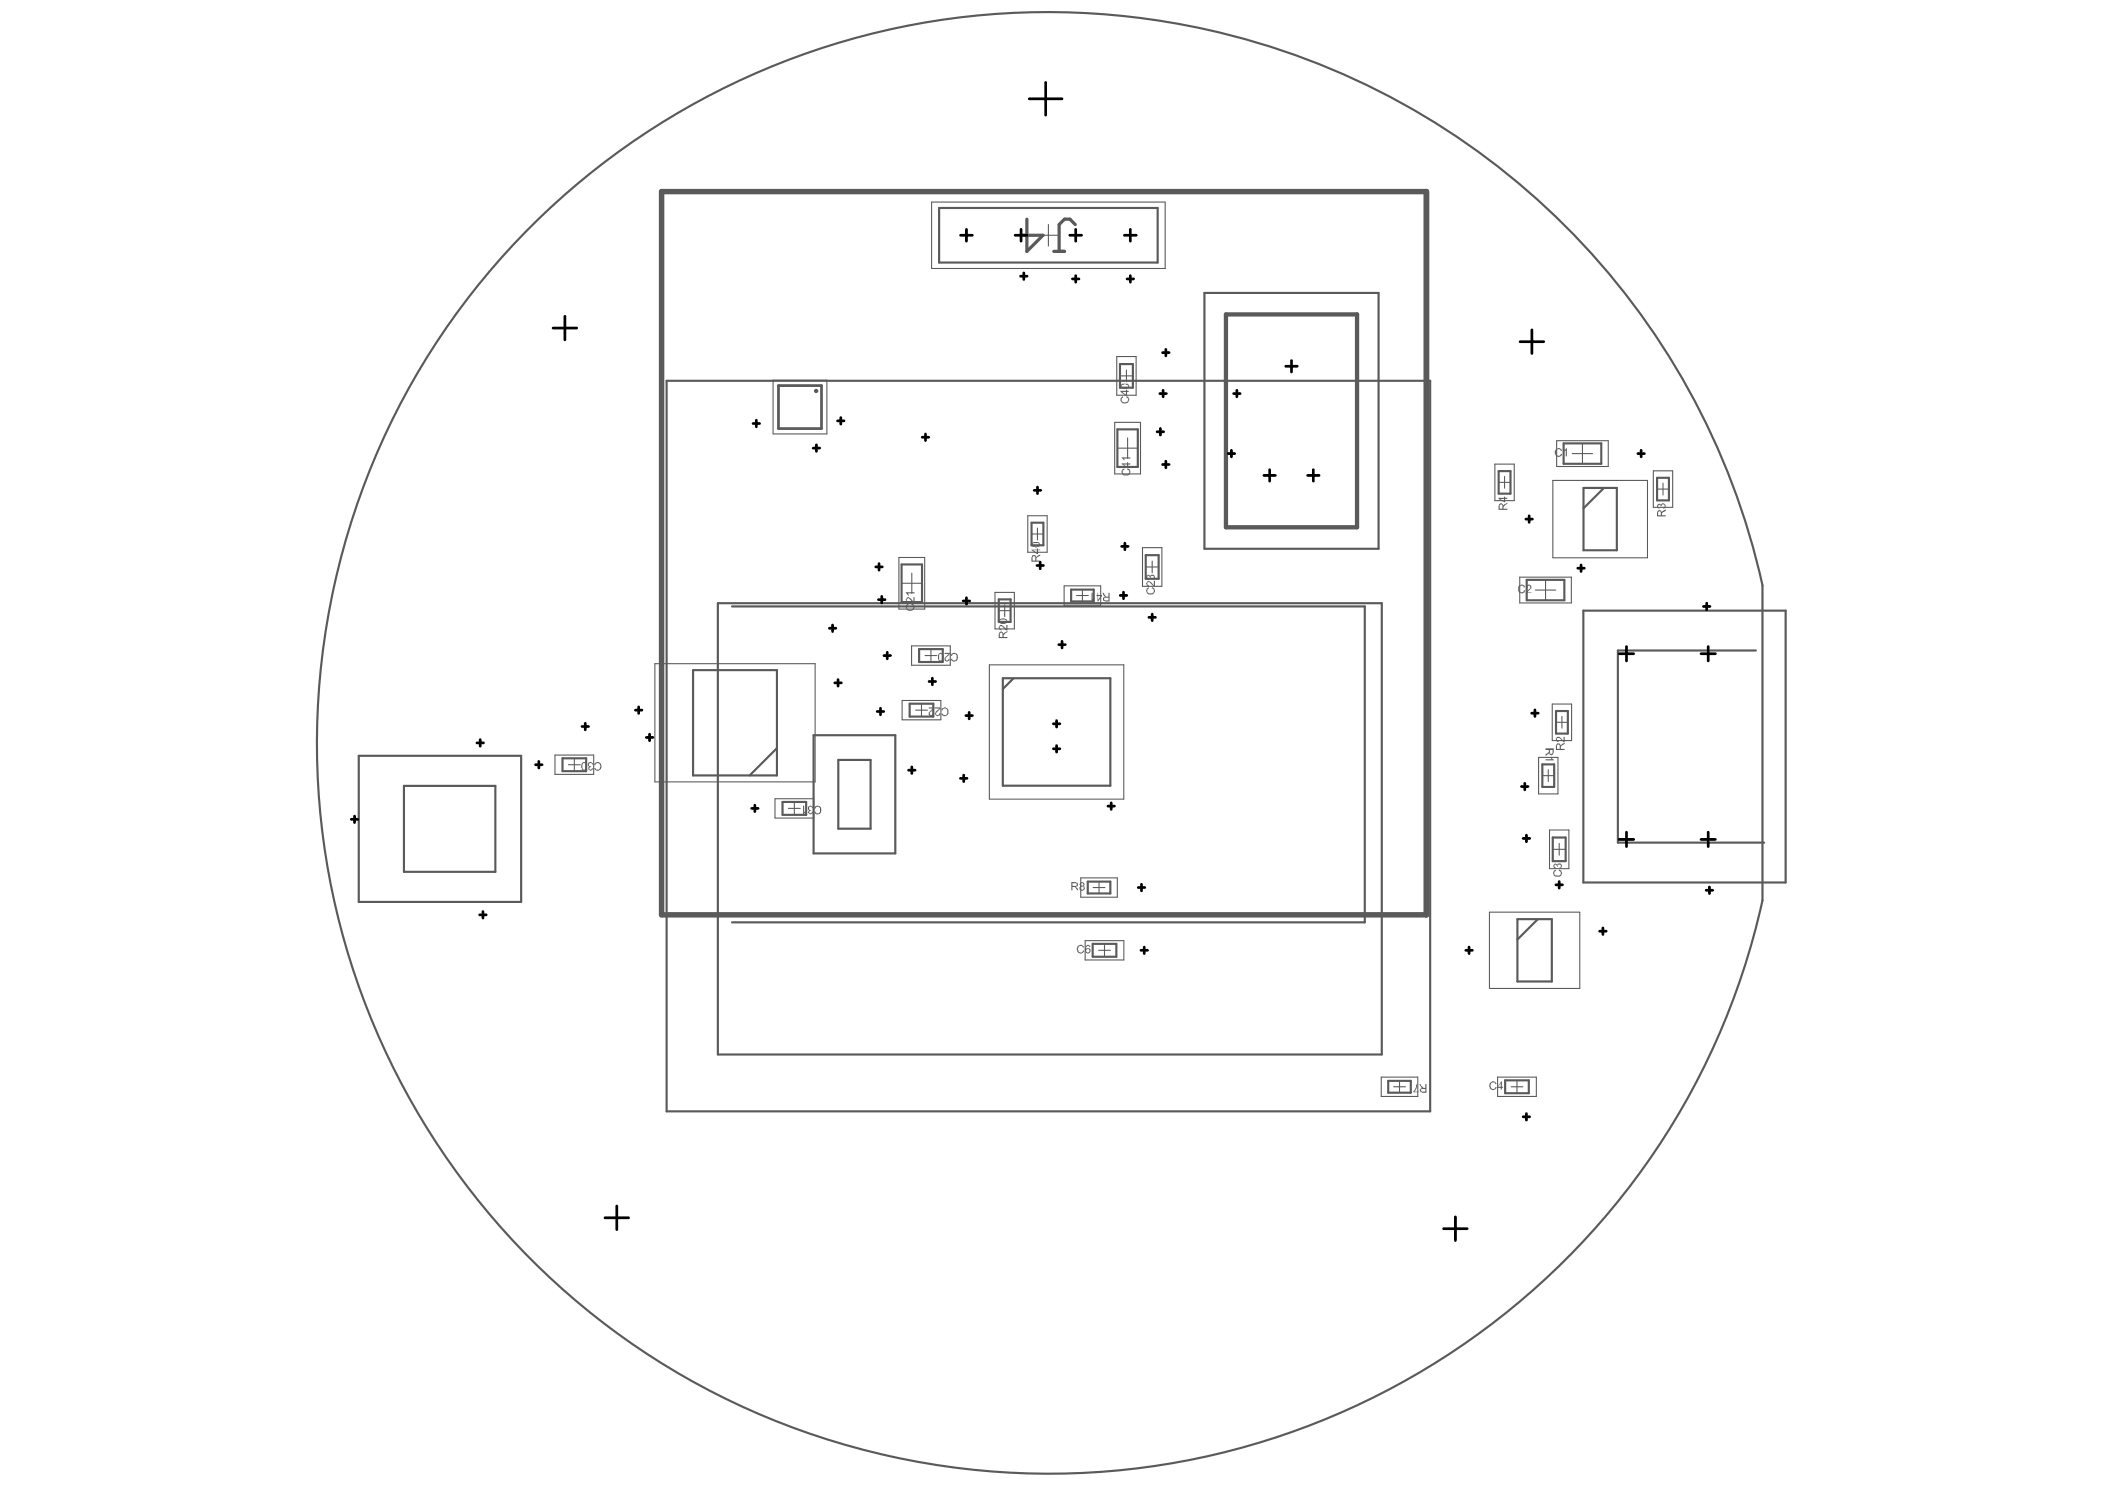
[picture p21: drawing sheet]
<svg xmlns="http://www.w3.org/2000/svg" width="297mm" height="210mm" viewBox="0 0 297 210" stroke-linecap="round" stroke-linejoin="round" font-family="sans-serif">
<g fill="#5a5a5a">
<path d="M219.5 63.4a.53 .53 0 0 1 .9 .1l-.1 .1a.36 .36 0 0 0-.5-.2 .36 .36 0 0 0-.2 .4 .41 .41 0 0 0 .2 .5h.1a.27 .27 0 0 0 .4-.3l.1 .1a.27 .27 0 0 1-.3 .3 .46 .46 0 0 1-.7-.4z"/>
<path d="M220.7 63.5l.4-.3v1.2h-.2v-.9l-.2 .2z"/>
<path d="M115 113.7h.2a.48 .48 0 0 1 .6 .1v.1a.57 .57 0 0 1 0 .8 .57 .57 0 0 1-.9 0v-.2h.2a.34 .34 0 0 0 .3 .2 .34 .34 0 0 0 .3-.1v-.2a.41 .41 0 0 0-.1-.5 .41 .41 0 0 0-.5 0l-.1 .2-.1-.1z"/>
<path d="M114 113.8l.3-.1h.2l.2 .1-.1 .2a.26 .26 0 0 0-.3-.2 .26 .26 0 0 0-.2 .3 .26 .26 0 0 0 .4 .2 .2 .2 0 0 0-.2 .1 .2 .2 0 0 0 0 .3 .17 .17 0 0 0 .2 0 .17 .17 0 0 0 .1-.2l.1 .1a.35 .35 0 0 1-.5 .2l-.2-.1 .2-.4-.2-.1z"/>
<path d="M113.3 113.7h.2v.9l.2-.2v.2l-.3 .3h-.1z"/>
<path d="M161.8 83l.2-.1 .1 .1a.38 .38 0 0 0-.2 .5 .38 .38 0 0 0 .5 .2 .35 .35 0 0 0 .4-.3 .35 .35 0 0 0-.3-.4l.1-.1a.52 .52 0 0 1 .4 .6 .52 .52 0 0 1-.7 .4 .58 .58 0 0 1-.5-.9z"/>
<path d="M161.8 82.1l.3-.2 .3 .2 .4 .4v-.6h.2v.8h-.3l-.3-.4a.23 .23 0 0 0-.3-.2 .23 .23 0 0 0-.2 .2 .23 .23 0 0 0 .2 .2l-.1 .2a.31 .31 0 0 1-.2-.5z"/>
<path d="M161.8 81.2l.2-.1 .4 .1a.29 .29 0 0 1 .3-.1 .29 .29 0 0 1 .2 .2h.1l-.1 .4-.1 .1-.2-.1a.26 .26 0 0 0 .2-.3 .26 .26 0 0 0-.3-.2 .26 .26 0 0 0-.1 .3h-.1a.24 .24 0 0 0-.1-.2 .24 .24 0 0 0-.3 0v.2l.2 .1-.1 .2a.35 .35 0 0 1-.2-.6z"/>
<path d="M154 83.6h.2v.9l.2-.1v.1l-.3 .4h-.1z"/>
<path d="M219.6 104l.2-.1a.87 .87 0 0 1 .8 .6v-.6h.2v.8l-.2-.1-.4-.3a.23 .23 0 0 0-.3-.3 .23 .23 0 0 0-.2 .3 .23 .23 0 0 0 .2 .2v.1h-.2a.3 .3 0 0 1-.1-.5z"/>
<path d="M132.9 99.9a.6 .6 0 0 1 .9 .4 .6 .6 0 0 1-.7 .7l-.3-.3 .2-.1a.38 .38 0 0 0 .5 .3 .38 .38 0 0 0 .2-.6 .35 .35 0 0 0-.3-.4 .35 .35 0 0 0-.4 .4l-.2-.1z"/>
<path d="M131.9 99.8h.8v.2l-.4 .4a.23 .23 0 0 0-.2 .2 .23 .23 0 0 0 .2 .3 .23 .23 0 0 0 .2-.3h.2a.35 .35 0 0 1-.3 .4 .35 .35 0 0 1-.4-.3l-.1-.1 .2-.3 .4-.4h-.6z"/>
<path d="M131.1 99.8h.7v.1l-.4 .4a.27 .27 0 0 0-.2 .3 .27 .27 0 0 0 .3 .3l.1-.3 .1 .1a.35 .35 0 0 1-.5 .2 .35 .35 0 0 1 .1-.6l.3-.4h-.5z"/>
<path d="M158.2 56.1l.1-.2 .2 .2a.39 .39 0 0 0-.1 .5 .39 .39 0 0 0 .6 .1h.1v-.2a.26 .26 0 0 0 .1-.3 .26 .26 0 0 0-.3-.1l.1-.2a.55 .55 0 0 1 .3 .7 .55 .55 0 0 1-.7 .3l-.3-.1a.54 .54 0 0 1-.1-.7z"/>
<path d="M83.9 107.7a.53 .53 0 0 1 .9 .1v.1a.52 .52 0 0 1-.2 .7 .52 .52 0 0 1-.7-.3h.1a.32 .32 0 0 0 .3 .3 .32 .32 0 0 0 .3-.3 .47 .47 0 0 0 0-.5 .47 .47 0 0 0-.4-.2l-.2 .4-.2-.1z"/>
<path d="M83 107.6h.1a.38 .38 0 0 1 .6 .2l-.1 .1a.23 .23 0 0 0-.3-.2 .23 .23 0 0 0-.2 .2 .23 .23 0 0 0 .3 .2l-.2 .2a.19 .19 0 0 0 0 .2 .19 .19 0 0 0 .3 0l.1-.2 .1 .1h-.1a.31 .31 0 0 1-.3 .3 .31 .31 0 0 1-.3-.4l.2-.1-.1-.1a.33 .33 0 0 1-.1-.5z"/>
<path d="M134.3 92.2h.1a.48 .48 0 0 1 .7 0v.1a.57 .57 0 0 1-.1 .8 .57 .57 0 0 1-.8 0l-.1-.2h.3a.34 .34 0 0 0 .3 .3 .34 .34 0 0 0 .3-.2v-.1a.41 .41 0 0 0-.1-.6 .41 .41 0 0 0-.5 0l-.1 .3-.2-.1z"/>
<path d="M133.3 92.1h.8v.1l-.4 .4a.27 .27 0 0 0-.3 .3 .27 .27 0 0 0 .4 .3v-.3l.2 .1a.35 .35 0 0 1-.6 .2 .35 .35 0 0 1 .1-.6l.3-.4h-.5z"/>
<path d="M141 88.3a.31 .31 0 0 1 .5 0l.5 .4v-.5h.2v.7h-.4l-.3-.4a.25 .25 0 0 0-.2-.2 .25 .25 0 0 0-.2 .2v.2l.2 .1v.1h-.2l-.2-.3z"/>
<path d="M127.9 85.3l.1-.1h.2v.1a.39 .39 0 0 0-.1 .6 .39 .39 0 0 0 .6 0 .31 .31 0 0 0 .2-.3 .31 .31 0 0 0-.3-.3l.1-.1a.55 .55 0 0 1 .3 .7 .55 .55 0 0 1-.7 .3l-.3-.1-.2-.3z"/>
<path d="M127.9 84.4h.1a.22 .22 0 0 1 .1-.2 .22 .22 0 0 1 .3 .1l.5 .6v-.7h.2v.8h-.3l-.4-.4a.23 .23 0 0 0-.2-.2 .23 .23 0 0 0-.2 .2 .23 .23 0 0 0 .2 .3v.1a.4 .4 0 0 1-.4-.5z"/>
<path d="M127.8 83.5h1.3v.2h-1l.2 .2-.2 .1-.3-.3z"/>
<path d="M158.3 66.2l.4-.1v.2a.34 .34 0 0 0-.3 .3 .34 .34 0 0 0 .2 .3h.1a.41 .41 0 0 0 .6-.1 .41 .41 0 0 0 0-.5l-.3-.1 .1-.1a.52 .52 0 0 1 .4 .6 .52 .52 0 0 1-.7 .4 .5 .5 0 0 1-.5-.3 .5 .5 0 0 1 0-.5z"/>
<path d="M158.3 64.5h1.2v.2h-.9l.1 .2h-.1z"/>
<path d="M199.9 152.9h.2l-.1 .5-.4 .6h.6v.1h-.8v-.2l.2-.1 .2-.4z"/>
<path d="M152 133.5a.51 .51 0 0 1 .5-.2 .51 .51 0 0 1 .5 .4h-.2a.32 .32 0 0 0-.3-.3 .32 .32 0 0 0-.3 .3 .34 .34 0 0 0 .1 .6 .33 .33 0 0 0 .4 0 .33 .33 0 0 0 .2-.2h.1a.64 .64 0 0 1-.8 .3l-.3-.3z"/>
<path d="M233.9 71.1h.1a.22 .22 0 0 1 .2 0 .22 .22 0 0 1 .2 .1 .37 .37 0 0 1 .5-.1 .37 .37 0 0 1 .1 .5l-.2 .2-.1-.2a.22 .22 0 0 0 .2-.1 .22 .22 0 0 0-.1-.3 .22 .22 0 0 0-.3 .1l-.1 .2a.21 .21 0 0 0-.3-.3 .21 .21 0 0 0-.1 .3l.2 .1-.1 .2a.46 .46 0 0 1-.2-.7z"/>
<path d="M219.2 122.8l.4-.1v.2a.34 .34 0 0 0-.3 .3 .34 .34 0 0 0 .2 .3h.1a.41 .41 0 0 0 .6-.1 .41 .41 0 0 0 0-.5l-.3-.1 .1-.1a.52 .52 0 0 1 .4 .6 .52 .52 0 0 1-.7 .4 .5 .5 0 0 1-.5-.3 .5 .5 0 0 1 0-.5z"/>
<path d="M219.2 122l.2-.2 .4 .2a.29 .29 0 0 1 .3-.2 .29 .29 0 0 1 .2 .2h.1l-.1 .4v.1l-.3-.1a.26 .26 0 0 0 .3-.3 .26 .26 0 0 0-.3-.2 .26 .26 0 0 0-.2 .4h-.1a.24 .24 0 0 0-.1-.3 .24 .24 0 0 0-.3 0v.3l.3 .1-.1 .1a.35 .35 0 0 1-.3-.5z"/>
<path d="M214.3 82.6a.55 .55 0 0 1 .9 .3h-.2a.34 .34 0 0 0-.3-.3 .34 .34 0 0 0-.3 .2v.1a.41 .41 0 0 0 .1 .6 .41 .41 0 0 0 .5 0l.1-.3 .1 .1a.52 .52 0 0 1-.6 .4 .52 .52 0 0 1-.4-.7z"/>
<path d="M215.4 82.6l.1-.1a.39 .39 0 0 1 .5 .1 .39 .39 0 0 1-.1 .6l-.4 .3h.6v.1h-.8l.4-.4a.27 .27 0 0 0 .2-.3 .27 .27 0 0 0-.3-.3l-.1 .3h-.1z"/>
<path d="M210.2 152.8a.51 .51 0 0 1 .5-.3 .51 .51 0 0 1 .5 .4h-.2a.32 .32 0 0 0-.3-.2 .32 .32 0 0 0-.3 .2v.1a.34 .34 0 0 0 .1 .5 .33 .33 0 0 0 .4 .1 .33 .33 0 0 0 .2-.3l.1 .1a.64 .64 0 0 1-.8 .3l-.2-.4z"/>
<path d="M218.1 107.1h.8l-.1-.2 .1-.1 .3 .5h-1.1z"/>
<path d="M155.8 84.4l.1 .3h.5v-.4zM155.6 83.6h.1l.3 .6h.4v-.6h.2v1.3h-.6a.35 .35 0 0 1-.4-.4 .35 .35 0 0 1 .4-.3l-.3-.2z"/>
<path d="M155 84.1v.5l.3-.5zM154.9 83.6h.1v.3h.5v.2l-.5 .8h-.1v-.8h-.2v-.2h.2z"/>
<path d="M211.6 71.3v.5h.4v-.3a.21 .21 0 0 0-.1-.3 .21 .21 0 0 0-.3 .1zM211.5 71.1a.34 .34 0 0 1 .4-.1 .34 .34 0 0 1 .3 .3v-.2l.5-.2v.2l-.5 .4v.3h.5v.1h-1.2z"/>
<path d="M211.7 70.4l.5 .4v-.4zM211.5 70.2h.7v-.1h.2v.1h.3v.2h-.3v.4h-.2l-.7-.4z"/>
<path d="M219.7 105.1v.5h.4v-.3a.21 .21 0 0 0-.1-.3 .21 .21 0 0 0-.3 .1zM219.6 105l.2-.1a.41 .41 0 0 1 .5 .3l.1-.2 .4-.2v.2l-.5 .3v.3h.5v.2h-1.2z"/>
<path d="M158.3 55.3l.6 .4v-.4zM158.1 55.1h.8v-.1h.1v.1h.3v.2h-.3v.5h-.1l-.8-.5z"/>
<path d="M158.3 54.4a.29 .29 0 0 0 .4 .3h.1a.25 .25 0 0 0 .3-.1 .25 .25 0 0 0 0-.3l-.5-.1zM158.1 54.4a.98 .98 0 0 1 1.1-.2 .29 .29 0 0 1 .1 .3 .29 .29 0 0 1-.2 .2v.1a1 1 0 0 1-1-.2z"/>
<path d="M82.3 107.6l-.1 .5a.4 .4 0 0 0 .4 .5v-.5a.33 .33 0 0 0 0-.3 .33 .33 0 0 0-.3-.2zM82.1 107.6a.41 .41 0 0 1 .5 0 .41 .41 0 0 1 .2 .4v.1a.46 .46 0 0 1-.6 .5l-.2-.3z"/>
<path d="M132.5 92.3v.5a.26 .26 0 0 0 .1 .4 .26 .26 0 0 0 .4-.3v-.1a.42 .42 0 0 0-.4-.6zM132.4 92.2a.31 .31 0 0 1 .6 0 .68 .68 0 0 1-.2 1.1h-.1a.78 .78 0 0 1-.3-1.1z"/>
<path d="M141.1 89.4v.5h.4v-.3a.21 .21 0 0 0-.2-.3 .21 .21 0 0 0-.2 .1zM141 89.2a.34 .34 0 0 1 .4-.1 .34 .34 0 0 1 .2 .3l.1-.2 .5-.2v.2l-.6 .4v.3h.6v.1h-1.3z"/>
<path d="M141.1 87.5a.35 .35 0 0 0 .2 .4 .35 .35 0 0 0 .3 0 .25 .25 0 0 0 .3-.1 .25 .25 0 0 0 0-.3l-.7-.1zM141 87.4a.84 .84 0 0 1 1.2 .1 .29 .29 0 0 1-.4 .4 .56 .56 0 0 1-.5 .1 .56 .56 0 0 1-.4-.5z"/>
<path d="M145.7 78.5v.6h.4v-.4a.21 .21 0 0 0-.1-.3 .21 .21 0 0 0-.3 .1zM145.6 78.4l.2-.1a.41 .41 0 0 1 .4 .3l.2-.2 .4-.2v.2l-.6 .3v.4h.6v.1h-1.3z"/>
<path d="M145.8 77.6l.5 .4v-.4zM145.5 77.5h.8v-.1h.2v.1h.3v.1h-.3v.6h-.2z"/>
<path d="M145.7 76.7a.45 .45 0 0 0 .3 .4 .45 .45 0 0 0 .5-.1 .21 .21 0 0 0 .1-.3 .21 .21 0 0 0-.3-.1zM145.6 76.6a1.02 1.02 0 0 1 1.1 0 .27 .27 0 0 1-.1 .5 .71 .71 0 0 1-1.1-.3z"/>
<path d="M158.5 65.5l.5 .3v-.3zM158.3 65.4h.7v-.2h.2v.2h.3v.1h-.3v.5h-.2z"/>
<path d="M200.5 153.7l.2 .3h.4v-.4zM200.3 152.9h.1l.4 .6h.3v-.6h.2v1.3l-.8-.1a.33 .33 0 0 1-.1-.4 .33 .33 0 0 1 .3-.2l-.2-.1z"/>
<path d="M153.2 133.5l.1-.1a.35 .35 0 0 1 .3-.1 .35 .35 0 0 1 .3 .2l-.2 .1a.24 .24 0 0 0-.2-.2 .24 .24 0 0 0-.2 .3v.2a.33 .33 0 0 1 .4-.1 .33 .33 0 0 1 .1 .5v.1a.47 .47 0 0 1-.5 0 .47 .47 0 0 1-.2-.4zM153.3 133.9a.25 .25 0 0 0 0 .4 .25 .25 0 0 0 .4-.1 .25 .25 0 0 0-.1-.3 .25 .25 0 0 0-.3 0z"/>
<path d="M151.3 124.6v.4h.4a.2 .2 0 0 0 .3-.2 .2 .2 0 0 0-.3-.2zM151.2 124.4h.5a.35 .35 0 0 1 .4 .3 .35 .35 0 0 1-.3 .4l.2 .2 .2 .3h-.2l-.3-.5h-.4v.5h-.1z"/>
<path d="M152.5 124.7v.1a.2 .2 0 0 0 .3 .1 .2 .2 0 0 0 0-.3 .2 .2 0 0 0-.3 .1zM152.5 125.1a.22 .22 0 0 0 .1 .3 .22 .22 0 0 0 .3 0h.1a.29 .29 0 0 0-.4-.4zM152.4 124.5h.1a.27 .27 0 0 1 .5 .1 .27 .27 0 0 1-.1 .4h.1l.1 .3-.1 .1a.35 .35 0 0 1-.5 .2 .35 .35 0 0 1 .1-.6 .21 .21 0 0 1-.3-.2 .21 .21 0 0 1 .1-.2z"/>
<path d="M234 72.2v.5h.4v-.5l-.2-.1zM233.9 72.1l.3-.2 .2 .2 .1 .2v-.2l.6-.3v.3l-.6 .3v.3h.6v.1h-1.3z"/>
<path d="M211.8 152.8l-.4 .5h.4zM211.8 152.5h.1v.8h.2v.2h-.2v.2h-.1v-.2h-.5v-.2z"/>
<path d="M218.7 105.8v.5a.22 .22 0 0 0 .3 0 .22 .22 0 0 0 .1-.2v-.3zM218.1 105.6h1.1v.8l-.3 .2-.3-.2v-.2v.1l-.5 .3v-.2l.5-.3v-.3h-.5z"/>
</g>
<path d="M144.9 30.9v4.6l2.3-2.3h-3.1M148.7 35.5h1.5M151.7 31.7l-.7-.8h-.8l-.7 .8v3.8" fill="none" stroke="#5a5a5a" stroke-width=".46"/>
<g fill="none" stroke="#5a5a5a" stroke-width=".15">
<path d="M131.5 28.5h32.9v9.4h-32.9zM146.4 33.2h3.1M147.9 31.7v3M109.1 53.6h7.6v7.6h-7.6zM157.3 59.6h3.6v7.3h-3.6zM157.6 50.3h2.7v5.5h-2.7zM158.1 53h1.7M159 52.2v1.7M126.8 78.6h3.7v7.3h-3.7zM145 72.8h2.8v5.1h-2.8zM145.6 75.3h1.6M146.4 74.5v1.7"/>
<path d="M157.7 63.2h2.9M159.1 61.8v2.9M161.2 77.3h2.8v5.4h-2.8zM161.8 80h1.6M162.6 79.1v1.7M210.9 65.5h2.8v5.1h-2.8zM211.5 68h1.6M212.3 67.2v1.7M219.1 67.8h13.4v10.9h-13.4zM219.7 62.2h7.2v3.6h-7.2zM221.9 64h2.8M223.3 62.5v2.9"/>
<path d="M233.3 66.4h2.7v5.2h-2.7zM233.8 69h1.7M234.7 68.2v1.6M92.4 93.6h22.6v16.7h-22.6zM127.2 82.3h2.9M127.3 98.8h5.5v2.7h-5.5zM128.6 91.1h5.5v2.7h-5.5zM128.7 80.8v2.9M130 99.3v1.7M130.5 92.5h1.7M131.4 91.6v1.7M139.6 93.8h19v18.9h-19z"/>
<path d="M140.4 83.6h2.7v5.1h-2.7zM140.9 86.1h1.7M141.8 85.3v1.7M150.2 82.6h5.1v2.8h-5.1zM151.9 84h1.7M152.7 83.2v1.6M214.5 81.4h7.2v3.7h-7.2zM216.7 83.2h2.8M218.1 81.8v2.9M219 99.3h2.8v5.2h-2.8zM78.3 106.5h5.5v2.7h-5.5zM80.2 107.9h1.7"/>
<path d="M81 107v1.7M109.4 112.7h5.4v2.7h-5.4zM111.3 114h1.6M112.1 113.2v1.7M129.2 100.2h1.7M217.1 106.8h2.7v5.2h-2.7zM217.6 109.4h1.7M218.5 108.6v1.6M218.7 117.1h2.7v5.4h-2.7zM219.2 119.8h1.7M219.6 101.9h1.6M220 119v1.6"/>
<path d="M220.4 101.1v1.6M152.5 123.8h5.2v2.8h-5.2zM153.1 132.7h5.5v2.7h-5.5zM154.3 125.2h1.6M155 134.1h1.7M155.1 124.4v1.6M155.9 133.2v1.7M210.2 128.7h12.7v10.7h-12.7zM194.9 151.9h5.2v2.8h-5.2zM196.7 153.3h1.6M197.5 152.5v1.6M211.3 151.9h5.5v2.8h-5.5z"/>
<path d="M213.2 153.3h1.7M214.1 152.5v1.6"/>
</g>
<g fill="none" stroke="#5a5a5a" stroke-width=".3">
<path d="M76.8 30.1a103.2 103.2 0 0 1 171.9 52.5v44.4a103.2 103.2 0 0 1-119.5 79.2 103.2 103.2 0 0 1-83.3-116.7 102.7 102.7 0 0 1 30.9-59.4zM132.5 29.3h30.9v7.7h-30.9zM94.1 53.7h107.7v103.1h-107.7zM158 51.4h1.9v3.3h-1.9zM170 41.3h24.5v36.1h-24.5zM127.2 79.6h2.9v5.3h-2.9zM145.6 73.7h1.6v3.2h-1.6zM157.7 60.6h2.9v5.3h-2.9zM161.7 78.3h1.8v3.3h-1.8zM211.5 66.5h1.6v3.1h-1.6zM220.6 62.5h5.4v2.9h-5.4zM223.4 68.8h4.8v8.8h-4.8z"/>
<path d="M226.3 68.8l-2.9 2.9M233.8 67.4h1.7v3.2h-1.7zM97.8 94.5h11.8v14.9h-11.8zM101.3 85.1h93.7v63.7h-93.7zM103.3 85.5h89.3v44.6h-89.3M128.4 99.3h3.3v1.8h-3.3zM129.7 91.6h3.3v1.8h-3.3zM140.9 84.5h1.7v3.2h-1.7zM141.5 95.7h15.2v15.1h-15.2zM143 95.7l-1.5 1.5M151.1 83.2h3.2v1.6h-3.2zM215.4 81.8h5.3v2.9h-5.3z"/>
<path d="M223.4 86.1h28.6v38.4h-28.6zM247.8 91.8h-19.5v27.1h20.6M50.6 106.6h22.9v20.6h-22.9zM57 110.9h12.9v12.1h-12.9zM79.4 107h3.3v1.8h-3.3zM109.6 105.5l-3.8 3.9M110.4 113.1h3.4v1.8h-3.4zM114.8 103.7h11.5v16.7h-11.5zM118.3 107.2h4.5v9.7h-4.5zM217.6 107.8h1.7v3.2h-1.7zM219.1 118.1h1.8v3.4h-1.8zM219.6 100.3h1.6v3.2h-1.6z"/>
<path d="M153.5 124.4h3.2v1.6h-3.2zM154.2 133.1h3.3v1.9h-3.3zM214.1 129.7h4.9v8.8h-4.9zM217 129.7l-2.9 2.8M195.9 152.5h3.2v1.6h-3.2zM212.4 152.4h3.3v1.8h-3.3z"/>
<circle cx="115.2" cy="55.2" r=".15"/>
</g>
<path d="M173 44.4h18.5v30h-18.5z" fill="none" stroke="#5a5a5a" stroke-width=".61"/>
<path d="M109.9 54.4h6v6.1h-6z" fill="none" stroke="#5a5a5a" stroke-width=".39"/>
<path d="M93.4 27h107.9v102.1h-107.9z" fill="none" stroke="#5a5a5a" stroke-width=".77"/>
<g fill="none" stroke="#000" stroke-width=".39">
<path d="M145.2 13.9h4.7M147.6 11.6v4.6M135.5 33.2h1.7M136.4 32.4v1.6M143.2 33.2h1.7M144 39h.9M144.1 32.4v1.6M144.5 38.5v.9M151 33.2h1.6M151.3 39.3h1M151.8 32.4v1.6M151.8 38.9v.9"/>
<path d="M158.7 33.2h1.6M159 39.3h1M159.5 32.4v1.6M159.5 38.9v.9M78 46.3h3.4M79.7 44.6v3.3M106.3 59.7h.9M106.7 59.3v.9M118.2 59.4h.9M118.6 58.9v.9M163.7 55.5h.9M164.1 49.7h.9"/>
<path d="M164.1 55.1v.9M164.5 49.3v.9M174.1 55.5h.9M174.5 55.1v.9M181.4 51.7h1.7M182.2 50.9v1.6M214.5 48.2h3.3M216.2 46.5v3.4M114.7 63.2h1M115.2 62.7v1M123.6 80h.9M124 79.5v.9"/>
<path d="M130.1 61.7h1M130.6 61.2v.9M145.9 69.2h1M146.3 79.8h.9M146.4 68.7v.9M146.8 79.3v.9M158.3 77.1h.9M158.7 76.6v.9M163.3 60.9h.9M163.7 60.4v1M164.1 65.5h.9M164.5 65.1v.9"/>
<path d="M173.3 64h.9M173.8 63.5v.9M178.4 67.1h1.6M179.2 66.3v1.6M184.5 67.1h1.6M185.3 66.3v1.6M215.3 73.2h.9M215.8 72.8v.9M223.1 79.7v.9M231.1 64h.9M231.6 63.5v.9M90.1 99.7v.9"/>
<path d="M117 88.6h1M117.5 88.2v.9M117.8 96.3h.9M118.3 95.9v.9M124 84.6h.9M124.2 99.9v.9M124.4 84.1v1M124.7 92.5h1M125.2 92v.9M131.1 96.1h.9M131.6 95.7v.9M135.9 84.8h.9"/>
<path d="M136.4 84.3v.9M149.4 90.9h.9M149.9 90.5v.9M158.1 84h.9M158.5 83.5v1M162.1 87.1h.9M162.6 86.6v.9M222.6 80.2h1M228.5 92.2h2M229.5 91.2v2M240 92.2h2.1M240.4 85.5h.9"/>
<path d="M240.8 85.1v.9M241 91.2v2M49.6 115.6h.9M50 115.1v.9M67.3 104.8h.9M67.8 104.3v1M75.6 107.9h.9M76 107.4v.9M82.1 102.5h.9M82.6 102v.9M89.7 100.2h.9M91.2 104h.9"/>
<path d="M91.7 103.6v.9M106.1 114h.9M106.5 113.6v.9M123.8 100.4h.9M128.2 108.6h.9M128.7 108.2v.9M135.5 109.8h1M136 109.3v1M136.3 100.9h.9M136.8 100.5v.9M148.6 102.1h1M148.6 105.6h1"/>
<path d="M149.1 101.6v1M149.1 105.2v.9M156.3 113.7h1M156.8 113.3v.9M214.7 111h.9M214.9 118.3h1M215.2 110.5v.9M215.4 117.8v.9M216.1 100.6h1M216.6 100.1v1M228.5 118.4h2M229.5 117.4v2"/>
<path d="M240 118.4h2.1M241 117.4v2M67.7 129.1h.9M68.1 128.6v.9M160.6 125.2h.9M161 134.1h.9M161.1 124.7v1M161.5 133.6v.9M206.8 134.1h1M207.3 133.6v.9M219.6 124.8h.9M220 124.4v.9"/>
<path d="M225.7 131.4h1M226.2 130.9v.9M240.8 125.6h.9M241.2 125.1v.9M214.9 157.5h1M215.4 157.1v.9M85.4 171.8h3.3M87 170.1v3.4M203.7 173.3h3.3M205.4 171.7v3.3"/>
</g>
</svg>
